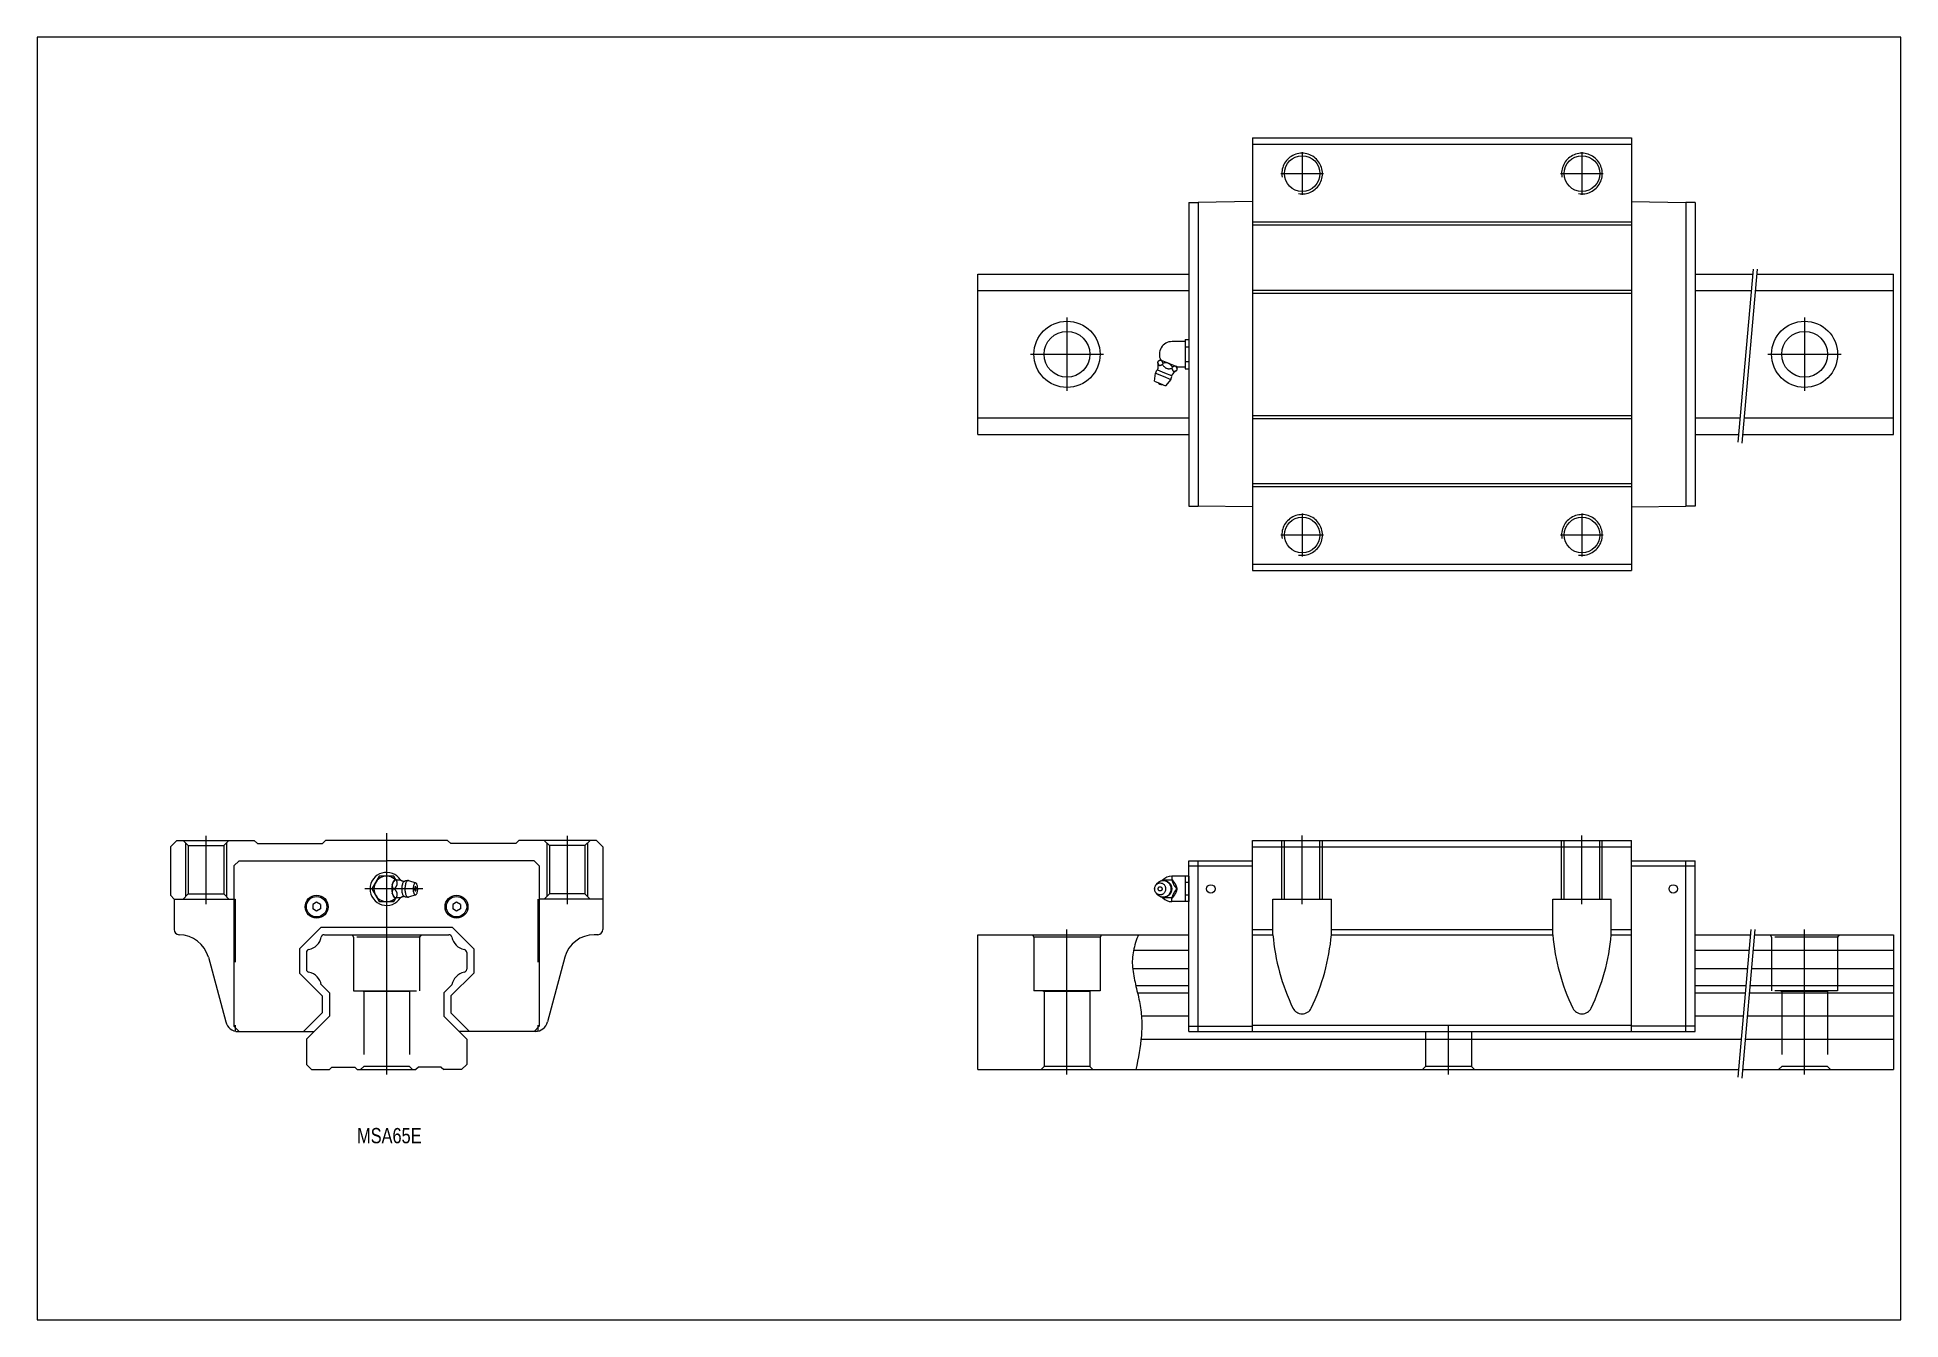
# Paper-space layout 'Layout1' of a CAD drawing. Header units: inches. Extents: x 34 to 262, y 26 to 183.
# The model-space entities are those that its viewports show. They can reach past a viewport. Long polylines and large blocks are cut down to what shows.
import ezdxf

# ---------------------------------------------------------------- set-up
doc = ezdxf.new("R2010")
doc.units = ezdxf.units.IN
for name, pattern in [('CENTER', [22.8, 15, -3, 1.8, -3]), ('DASHED', [4.8, 2.4, -2.4]), ('PHANTOM', [27.6, 15, -3, 1.8, -3, 1.8, -3])]:
    doc.linetypes.add(name, pattern=pattern)
doc.layers.add('ACAD_LAYER_0', color=7, linetype='Continuous', lineweight=0)
doc.layers.add('MSA45E [1]', color=7, linetype='Continuous', lineweight=0)
doc.styles.add('CK_TEXT_STYLE_0040', font='', dxfattribs={"width": 0.8, "height": 6})
doc.styles.get('CK_TEXT_STYLE_0040').set_extended_font_data('SMOOTH')

psp = doc.layouts.get("Layout1")

msp = doc.modelspace()

# ---------------------------------------------------------------- texts
at = {"layer": 'MSA45E [1]', "color": 4, "lineweight": 0, "insert": (1.08, -22.96), "char_height": 6, "attachment_point": 2, "line_spacing_factor": 0.96, "style": 'CK_TEXT_STYLE_0040'}
msp.add_mtext('MSA65E', dxfattribs=at)

# ---------------------------------------------------------------- linework, layer by layer
at = {"layer": 'MSA45E [1]', "color": 4, "linetype": 'Continuous', "lineweight": 0}
for p, q in [((340.46, 366.07), (489.46, 366.07)), ((340.46, 366.07), (340.46, 196.07)), ((340.46, 363.57), (489.46, 363.57)), ((489.46, 366.07), (489.46, 196.07)), ((315.46, 340.77), (319.06, 340.77)), ((315.46, 340.77), (315.46, 221.37)), ((340.46, 341.07), (319.06, 340.77)), ((319.06, 340.77), (319.06, 221.37)), ((489.46, 341.07), (510.86, 340.77)), ((514.46, 340.77), (510.86, 340.77)), ((510.86, 340.77), (510.86, 221.37)), ((514.46, 340.77), (514.46, 221.37)), ((340.46, 333.07), (489.46, 333.07)), ((340.46, 331.87), (489.46, 331.87)), ((232.5, 249.57), (232.5, 312.57)), ((232.5, 312.57), (315.46, 312.57)), ((514.46, 312.57), (537.18, 312.57)), ((538.79, 312.57), (592.5, 312.57)), ((592.5, 249.57), (592.5, 312.57)), ((232.5, 306.07), (315.46, 306.07)), ((340.46, 306.27), (489.46, 306.27)), ((340.46, 305.07), (489.46, 305.07)), ((514.46, 306.07), (536.61, 306.07)), ((538.22, 306.07), (592.5, 306.07)), ((313.97, 286.07, 0), (308.81, 286.07, 0)), ((313.97, 286.84), (315.46, 286.84)), ((313.97, 286.84), (313.97, 275.3)), ((315.46, 286.84), (315.46, 275.3)), ((514.46, 286.84), (514.46, 275.3)), ((304.58, 278.69, -0.2), (304.18, 278.86, -0.2)), ((304.58, 278.69, -0.2), (304.65, 278.66, -0.2)), ((307.34, 277.55, -0.2), (304.65, 278.66, -0.2)), ((313.97, 283.96), (315.46, 283.96)), ((301.96, 270.47, -0.2), (302.26, 273.7, -0.2)), ((302.26, 273.7, -0.2), (305.31, 272.44, -0.2)), ((303.11, 274.97, -0.2), (305.89, 273.82, -0.2)), ((303.17, 277.82, -0.2), (303.4, 278.37, -0.2)), ((305.03, 277.04, -0.2), (305.26, 277.6, -0.2)), ((305.31, 272.44, -0.2), (308.36, 271.17, -0.2)), ((305.89, 273.82, -0.2), (308.66, 272.67, -0.2)), ((308.36, 271.17, -0.2), (306.3, 268.67, -0.2)), ((307.34, 277.55, -0.2), (307.49, 277.49, -0.2)), ((310.18, 276.37, -0.2), (307.49, 277.49, -0.2)), ((308.77, 275.5, -0.2), (309, 276.05, -0.2)), ((310.18, 276.37, -0.2), (310.26, 276.34, -0.2)), ((310.65, 276.18, -0.2), (310.26, 276.34, -0.2)), ((310.63, 274.72, -0.2), (310.86, 275.28, -0.2)), ((313.97, 276.07, 0), (310.67, 276.07, 0)), ((313.97, 278.18), (315.46, 278.18)), ((313.97, 275.3), (315.46, 275.3)), ((301.96, 270.47, -0.2), (304.13, 269.57, -0.2)), ((304.13, 269.57, -0.2), (306.3, 268.67, -0.2)), ((340.46, 257.07), (489.46, 257.07)), ((232.5, 256.07), (315.46, 256.07)), ((232.5, 249.57), (315.46, 249.57)), ((340.46, 255.87), (489.46, 255.87)), ((514.46, 256.07), (532.24, 256.07)), ((514.46, 249.57), (531.67, 249.57)), ((533.28, 249.57), (592.5, 249.57)), ((533.85, 256.07), (592.5, 256.07)), ((340.46, 230.27), (489.46, 230.27)), ((340.46, 229.07), (489.46, 229.07)), ((315.46, 221.37), (319.06, 221.37)), ((340.46, 221.07), (319.06, 221.37)), ((489.46, 221.07), (510.86, 221.37)), ((514.46, 221.37), (510.86, 221.37)), ((340.46, 198.57), (489.46, 198.57)), ((340.46, 196.07), (489.46, 196.07)), ((-82.5, 90), (-85, 87.5)), ((-82.5, 90), (-52, 90)), ((-52, 90), (-50.8, 88.8)), ((-50.8, 88.8), (-25.2, 88.8)), ((-24, 90), (-25.2, 88.8)), ((24, 90), (-24, 90)), ((24, 90), (25.2, 88.8)), ((50.8, 88.8), (25.2, 88.8)), ((52, 90), (50.8, 88.8)), ((82.5, 90), (52, 90)), ((85, 87.5), (82.5, 90)), ((340.46, 15), (340.46, 90)), ((340.46, 90), (489.46, 90)), ((489.46, 15), (489.46, 90)), ((-85, 87.5), (-85, 68.5)), ((-60, 80), (-58, 82)), ((-58, 82), (0, 82)), ((58, 82), (0, 82)), ((60, 80), (58, 82)), ((85, 87.5), (85, 55)), ((315.46, 82), (340.46, 82)), ((315.46, 15), (315.46, 82)), ((319.06, 15), (319.06, 82)), ((340.46, 87.5), (489.46, 87.5)), ((489.46, 82), (514.46, 82)), ((510.86, 15), (510.86, 82)), ((514.46, 15), (514.46, 82)), ((-60, 80), (-60, 17)), ((-2.89, 75.99, -10.15), (-5.77, 71, -10.15)), ((2.9, 75.99, -10.16), (-2.89, 75.99, -10.16)), ((3.76, 74.48, -9.81), (2.9, 75.99, -10.16)), ((3.22, 74.5), (3.31, 74.5)), ((3.87, 74.5), (3.31, 74.5)), ((3.87, 74.5), (5.51, 74.5)), ((8.64, 74.27), (11.45, 73.33)), ((60, 80), (60, 17)), ((305.03, 74.5, 10.72), (308.77, 74.5, 10.72)), ((315.46, 76), (308.73, 76)), ((308.73, 76), (308.73, 74.49, 3.58)), ((308.77, 74.5, 10.72), (309, 74.5, 10.72)), ((313.97, 76), (313.97, 66)), ((315.46, 73.45, 4.36), (313.97, 73.45, 4.36)), ((315.46, 80), (340.46, 80)), ((315.46, 76), (315.46, 66)), ((489.46, 80), (514.46, 80)), ((-85, 68.5), (-83.5, 67)), ((-83.5, 67), (-83.5, 55)), ((-5.77, 71, -10.15), (-2.89, 65.99, -10.16)), ((-2.89, 65.99, -10.16), (2.89, 66, -10.15)), ((2.22, 72.68), (2.25, 72.82)), ((2.25, 69.18), (2.22, 69.32)), ((2.89, 66, -10.15), (3.76, 67.51, -9.81)), ((3.31, 67.5), (3.22, 67.5)), ((3.87, 67.5), (3.31, 67.5)), ((5.5, 67.5), (3.87, 67.5)), ((11.45, 68.67), (8.64, 67.72)), ((302.52, 72.58, 10.72), (303.06, 73.22, 10.72)), ((303.06, 68.78, 10.72), (302.52, 69.42, 10.72)), ((308.77, 67.5, 10.72), (305.03, 67.5, 10.72)), ((308.73, 66), (308.73, 67.51, 3.58)), ((315.46, 66), (308.73, 66)), ((308.77, 67.5, 10.72), (309, 67.5, 10.72)), ((310.18, 72.82, 10.72), (310.26, 72.68, 10.72)), ((310.26, 69.32, 10.72), (310.18, 69.18, 10.72)), ((310.63, 71, 10.72), (310.86, 71, 10.72)), ((315.46, 68.53, 4.35), (313.97, 68.53, 4.35)), ((348.46, 53), (348.46, 67)), ((348.46, 67), (371.46, 67)), ((371.46, 53), (371.46, 67)), ((458.46, 67), (481.46, 67)), ((458.46, 53), (458.46, 67)), ((481.46, 53), (481.46, 67)), ((-27.5, 65.73), (-29, 64.87)), ((-29, 64.87), (-29, 63.13)), ((-27.5, 62.27), (-29, 63.13)), ((-26, 64.87), (-27.5, 65.73)), ((-26, 63.13), (-27.5, 62.27)), ((-26, 64.87), (-26, 63.13)), ((27.5, 65.73), (26, 64.87)), ((26, 64.87), (26, 63.13)), ((27.5, 62.27), (26, 63.13)), ((29, 64.87), (27.5, 65.73)), ((29, 63.13), (27.5, 62.27)), ((29, 64.87), (29, 63.13)), ((-25.91, 55.8), (-34.3, 47.41)), ((25.91, 55.8), (-25.91, 55.8)), ((-24.41, 53), (24.5, 53)), ((25.91, 55.8), (34.3, 47.41)), ((83, 53), (81.66, 53)), ((232.5, 0), (232.5, 53)), ((232.5, 53), (315.46, 53)), ((253.92, 53), (254.5, 52)), ((254.5, 52), (254.5, 31)), ((280.5, 52), (254.5, 52)), ((281.08, 53), (280.5, 52)), ((280.5, 52), (280.5, 31)), ((340.46, 55), (348.46, 55)), ((340.46, 53), (348.46, 53)), ((371.46, 55), (458.46, 55)), ((371.46, 53), (458.46, 53)), ((481.46, 55), (489.46, 55)), ((481.46, 53), (489.46, 53)), ((514.46, 53), (536.31, 53)), ((537.91, 53), (592.5, 53)), ((592.5, 53), (592.5, 0)), ((-70.07, 44.11), (-63.26, 18.71)), ((-34.3, 47.41), (-34.3, 37.94)), ((-31.5, 46), (-31.5, 39.4)), ((31.5, 46), (31.5, 39.4)), ((34.3, 47.41), (34.3, 37.94)), ((70.07, 44.11), (63.26, 18.71)), ((293.66, 46.89), (315.46, 46.89)), ((514.46, 46.89), (535.77, 46.89)), ((537.38, 46.89), (592.5, 46.89)), ((-34.3, 37.94), (-25.3, 28.94)), ((34.3, 37.94), (25.3, 28.94)), ((293.33, 39.69), (315.46, 39.69)), ((514.46, 39.69), (535.14, 39.69)), ((536.75, 39.69), (592.5, 39.69)), ((-25.65, 33.25), (-22.5, 30.1)), ((-22.5, 30.1), (-22.5, 21)), ((25.65, 33.25), (22.5, 30.1)), ((22.5, 30.1), (22.5, 21)), ((280.5, 31), (254.5, 31)), ((258.2, 31), (258.5, 30.7)), ((258.5, 30.7), (258.5, 1.2)), ((276.5, 30.7), (258.5, 30.7)), ((276.8, 31), (276.5, 30.7)), ((276.5, 30.7), (276.5, 1.2)), ((294.54, 33.06), (315.46, 33.06)), ((295.24, 30.14), (315.46, 30.14)), ((514.46, 33.06), (534.56, 33.06)), ((514.46, 30.14), (534.31, 30.14)), ((535.91, 30.14), (592.5, 30.14)), ((536.17, 33.06), (592.5, 33.06)), ((-32.6, 15), (-25.3, 22.3)), ((-25.3, 28.94), (-25.3, 22.3)), ((25.3, 28.94), (25.3, 22.3)), ((32.6, 15), (25.3, 22.3)), ((-60, 17), (-58, 15)), ((-59.3, 15), (-28.5, 15)), ((-58.43, 15), (-42.15, 15)), ((-22.5, 21), (-31.5, 12)), ((22.5, 21), (31.5, 12)), ((59.3, 15), (28.5, 15)), ((58.43, 15), (42.15, 15)), ((60, 17), (58, 15)), ((296.78, 21.1), (315.46, 21.1)), ((315.46, 17), (340.46, 17)), ((315.46, 15), (514.46, 15)), ((340.46, 17.5), (489.46, 17.5)), ((514.46, 17), (489.46, 17)), ((514.46, 21.1), (533.52, 21.1)), ((535.12, 21.1), (592.5, 21.1)), ((-31.5, 12), (-31.5, 2)), ((31.5, 12), (31.5, 2)), ((296.64, 12), (532.72, 12)), ((534.33, 12), (592.5, 12)), ((-31.5, 2), (-29.5, 0)), ((-29.5, 0), (-22.5, 0)), ((-21.5, 1), (-22.5, 0)), ((-21.5, 1), (-12.5, 1)), ((-12.5, 1), (-11.5, 0)), ((-11.5, 0), (11.5, 0)), ((12.5, 1), (11.5, 0)), ((21.5, 1), (12.5, 1)), ((21.5, 1), (22.5, 0)), ((29.5, 0), (22.5, 0)), ((31.5, 2), (29.5, 0)), ((232.5, 0), (531.67, 0)), ((258.5, 1.2), (257.3, 0)), ((276.5, 1.2), (258.5, 1.2)), ((277.7, 0), (276.5, 1.2)), ((533.28, 0), (592.5, 0))]:
    msp.add_line(p, q, dxfattribs=at)
at = {"layer": 'MSA45E [1]', "color": 253, "linetype": 'CENTER', "lineweight": 0}
for p, q in [((359.96, 360.47), (359.96, 343.67)), ((469.96, 360.47), (469.96, 343.67)), ((351.56, 352.07), (368.36, 352.07)), ((461.56, 352.07), (478.36, 352.07)), ((267.5, 295.47), (267.5, 266.67)), ((557.5, 295.47), (557.5, 266.67)), ((253.1, 281.07), (281.9, 281.07)), ((543.1, 281.07), (571.9, 281.07)), ((359.96, 218.47), (359.96, 201.67)), ((469.96, 218.47), (469.96, 201.67)), ((351.56, 210.07), (368.36, 210.07)), ((461.56, 210.07), (478.36, 210.07)), ((-71, 91.79), (-71, 65)), ((0, 92.88), (0, -2)), ((71, 91.79), (71, 65)), ((359.96, 65), (359.96, 92)), ((469.96, 65), (469.96, 92)), ((14.24, 71), (-8.57, 71)), ((267.5, -2), (267.5, 55)), ((557.5, -2), (557.5, 55)), ((417.5, -2), (417.5, 17.5))]:
    msp.add_line(p, q, dxfattribs=at)
at = {"layer": 'MSA45E [1]', "color": 253, "linetype": 'PHANTOM', "lineweight": 0}
for p, q in [((531.41, 246.53), (537.36, 314.57)), ((532.98, 246.14), (538.96, 314.57)), ((531.41, -3.04), (536.48, 55)), ((532.98, -3.43), (538.09, 55))]:
    msp.add_line(p, q, dxfattribs=at)
at = {"layer": 'MSA45E [1]', "color": 253, "linetype": 'DASHED', "lineweight": 0}
for p, q in [((-80, 90), (-78, 88)), ((-79, 89), (-79, 68)), ((-78, 88), (-78, 69)), ((-78, 88), (-64, 88)), ((-62, 90), (-64, 88)), ((-64, 88), (-64, 69)), ((-63, 89), (-63, 68)), ((62, 90), (64, 88)), ((63, 89), (63, 68)), ((64, 88), (64, 69)), ((78, 88), (64, 88)), ((80, 90), (78, 88)), ((78, 88), (78, 69)), ((79, 89), (79, 68)), ((351.96, 67), (351.96, 90)), ((352.96, 67), (352.96, 90)), ((366.96, 67), (366.96, 90)), ((367.96, 67), (367.96, 90)), ((461.96, 67), (461.96, 90)), ((462.96, 67), (462.96, 90)), ((476.96, 67), (476.96, 90)), ((477.96, 67), (477.96, 90)), ((-83.5, 67), (-59.5, 67)), ((-80, 67), (-78, 69)), ((-78, 69), (-64, 69)), ((-62, 67), (-64, 69)), ((-59.5, 67), (-59.5, 15.12)), ((59.5, 67), (59.5, 15.12)), ((85, 67), (59.5, 67)), ((62, 67), (64, 69)), ((78, 69), (64, 69)), ((80, 67), (78, 69)), ((302.16, 71, 10.72), (301.96, 71, 10.72)), ((-13.58, 53), (-13, 52)), ((-13.58, 53), (-13, 52)), ((13, 52), (-13, 52)), ((-13, 52), (-13, 31)), ((13.58, 53), (13, 52)), ((13.58, 53), (13, 52)), ((13, 52), (13, 31)), ((543.92, 53), (544.5, 52)), ((544.5, 52), (544.5, 31)), ((570.5, 52), (544.5, 52)), ((571.08, 53), (570.5, 52)), ((570.5, 52), (570.5, 31)), ((-13, 31), (13, 31)), ((-9.3, 31), (-9, 30.7)), ((-9.3, 31), (-9, 30.7)), ((9, 30.7), (-9, 30.7)), ((-9, 30.7), (-9, 1.2)), ((9.3, 31), (9, 30.7)), ((9.3, 31), (9, 30.7)), ((9, 30.7), (9, 1.2)), ((570.5, 31), (544.5, 31)), ((548.2, 31), (548.5, 30.7)), ((548.5, 30.7), (548.5, 1.2)), ((566.5, 30.7), (548.5, 30.7)), ((566.8, 31), (566.5, 30.7)), ((566.5, 30.7), (566.5, 1.2)), ((408.5, 15), (408.5, 1.2)), ((426.5, 15), (426.5, 1.2)), ((-9, 1.2), (-10.2, 0)), ((9, 1.2), (-9, 1.2)), ((10.2, 0), (9, 1.2)), ((408.5, 1.2), (407.3, 0)), ((426.5, 1.2), (408.5, 1.2)), ((427.7, 0), (426.5, 1.2)), ((548.5, 1.2), (547.3, 0)), ((566.5, 1.2), (548.5, 1.2)), ((567.7, 0), (566.5, 1.2))]:
    msp.add_line(p, q, dxfattribs=at)
at = {"layer": 'MSA45E [1]', "color": 4, "linetype": 'Continuous', "lineweight": 0}
for points in [[(304.58, 278.69), (304.55, 278.7), (304.52, 278.71), (304.48, 278.71), (304.45, 278.72), (304.41, 278.72), (304.38, 278.72), (304.34, 278.72), (304.31, 278.71), (304.27, 278.71), (304.18, 278.69), (304.08, 278.66), (303.99, 278.63), (303.89, 278.59), (303.79, 278.55), (303.69, 278.51), (303.59, 278.46), (303.5, 278.42), (303.4, 278.37)], [(303.17, 277.82), (303.2, 277.73), (303.23, 277.64), (303.26, 277.55), (303.3, 277.47), (303.33, 277.38), (303.37, 277.3), (303.4, 277.22), (303.44, 277.14), (303.48, 277.07), (303.51, 277.02), (303.54, 276.98), (303.56, 276.94), (303.59, 276.91), (303.63, 276.87), (303.66, 276.84), (303.69, 276.81), (303.73, 276.78), (303.76, 276.76), (303.8, 276.74), (303.84, 276.73), (303.89, 276.71), (303.93, 276.71), (303.97, 276.7), (304.02, 276.7), (304.07, 276.7), (304.11, 276.7), (304.16, 276.71), (304.25, 276.73), (304.35, 276.76), (304.45, 276.79), (304.54, 276.82), (304.64, 276.86), (304.74, 276.91), (304.84, 276.95), (304.94, 277), (305.03, 277.04)], [(305.03, 277.04), (305.19, 276.85), (305.35, 276.66), (305.51, 276.46), (305.68, 276.28), (305.85, 276.1), (306.03, 275.94), (306.23, 275.79), (306.43, 275.67), (306.65, 275.56), (306.87, 275.49), (307.1, 275.44), (307.34, 275.41), (307.57, 275.4), (307.81, 275.41), (308.05, 275.42), (308.29, 275.45), (308.53, 275.47), (308.77, 275.5)], [(307.34, 277.55), (307.28, 277.57), (307.22, 277.59), (307.15, 277.61), (307.09, 277.62), (307.03, 277.64), (306.96, 277.65), (306.9, 277.66), (306.83, 277.67), (306.76, 277.67), (306.6, 277.68), (306.43, 277.69), (306.26, 277.69), (306.1, 277.68), (305.93, 277.67), (305.76, 277.65), (305.6, 277.63), (305.43, 277.62), (305.26, 277.6)], [(309, 276.05), (308.91, 276.16), (308.82, 276.28), (308.73, 276.39), (308.63, 276.5), (308.54, 276.61), (308.45, 276.72), (308.35, 276.82), (308.25, 276.93), (308.15, 277.03), (308.08, 277.08), (308.02, 277.14), (307.95, 277.2), (307.88, 277.25), (307.81, 277.3), (307.74, 277.35), (307.67, 277.39), (307.59, 277.44), (307.52, 277.47), (307.51, 277.48), (307.51, 277.48), (307.51, 277.48), (307.51, 277.48), (307.5, 277.48), (307.5, 277.48), (307.5, 277.48), (307.49, 277.49), (307.49, 277.49)], [(308.77, 275.5), (308.8, 275.41), (308.83, 275.32), (308.86, 275.23), (308.9, 275.15), (308.93, 275.06), (308.97, 274.98), (309, 274.9), (309.04, 274.82), (309.08, 274.75), (309.11, 274.7), (309.14, 274.66), (309.17, 274.62), (309.2, 274.59), (309.23, 274.55), (309.26, 274.52), (309.29, 274.49), (309.33, 274.46), (309.36, 274.44), (309.4, 274.42), (309.44, 274.41), (309.49, 274.39), (309.53, 274.39), (309.57, 274.38), (309.62, 274.38), (309.67, 274.38), (309.71, 274.38), (309.76, 274.39), (309.85, 274.41), (309.95, 274.44), (310.05, 274.47), (310.14, 274.5), (310.24, 274.54), (310.34, 274.59), (310.44, 274.63), (310.54, 274.68), (310.63, 274.72)], [(310.18, 276.37), (310.12, 276.39), (310.06, 276.4), (310, 276.4), (309.94, 276.4), (309.88, 276.39), (309.81, 276.38), (309.75, 276.36), (309.68, 276.34), (309.61, 276.32), (309.55, 276.29), (309.48, 276.27), (309.41, 276.24), (309.34, 276.21), (309.27, 276.18), (309.2, 276.15), (309.14, 276.12), (309.07, 276.08), (309, 276.05)], [(3.31, 74.5), (3.23, 74.39), (3.14, 74.28), (3.05, 74.17), (2.96, 74.06), (2.88, 73.95), (2.79, 73.83), (2.71, 73.72), (2.64, 73.61), (2.56, 73.49), (2.52, 73.42), (2.48, 73.35), (2.44, 73.28), (2.4, 73.21), (2.37, 73.14), (2.33, 73.06), (2.3, 72.99), (2.28, 72.91), (2.26, 72.84), (2.26, 72.84), (2.26, 72.84), (2.25, 72.83), (2.25, 72.83), (2.25, 72.83), (2.25, 72.82), (2.25, 72.82), (2.25, 72.82), (2.25, 72.82)], [(3.09, 74.4), (2.96, 74.31), (2.84, 74.19), (2.73, 74.04), (2.63, 73.87), (2.53, 73.68), (2.45, 73.47), (2.37, 73.26), (2.31, 73.04), (2.25, 72.82)], [(3.07, 74.4), (3.08, 74.4), (3.08, 74.41), (3.09, 74.41), (3.09, 74.41), (3.1, 74.41), (3.1, 74.42), (3.11, 74.42), (3.12, 74.42), (3.12, 74.43), (3.13, 74.43), (3.13, 74.43), (3.13, 74.43), (3.14, 74.44), (3.14, 74.44), (3.15, 74.44), (3.15, 74.45), (3.16, 74.45), (3.16, 74.45), (3.17, 74.46), (3.17, 74.46), (3.18, 74.46), (3.18, 74.46), (3.18, 74.47), (3.19, 74.47), (3.19, 74.47), (3.2, 74.48), (3.2, 74.48), (3.2, 74.48), (3.21, 74.49), (3.21, 74.49), (3.21, 74.49), (3.22, 74.49), (3.22, 74.5), (3.23, 74.5), (3.23, 74.5), (3.23, 74.51)], [(5.5, 74.5), (5.52, 74.49), (5.53, 74.48), (5.54, 74.47), (5.56, 74.46), (5.57, 74.45), (5.59, 74.44), (5.6, 74.43), (5.62, 74.42), (5.63, 74.41), (5.66, 74.39), (5.69, 74.37), (5.73, 74.35), (5.76, 74.34), (5.79, 74.32), (5.83, 74.3), (5.86, 74.28), (5.9, 74.26), (5.93, 74.25), (5.97, 74.23), (6.01, 74.21), (6.05, 74.2), (6.1, 74.18), (6.14, 74.17), (6.18, 74.15), (6.22, 74.14), (6.27, 74.12), (6.31, 74.11), (6.36, 74.1), (6.4, 74.08), (6.45, 74.07), (6.5, 74.06), (6.55, 74.05), (6.59, 74.04), (6.64, 74.03), (6.69, 74.03), (6.74, 74.02), (6.77, 74.02), (6.8, 74.01), (6.83, 74.01), (6.85, 74.01), (6.88, 74.01), (6.91, 74.01), (6.94, 74), (6.97, 74), (7, 74)], [(6.82, 73.91), (6.62, 73.73), (6.5, 73.57), (6.41, 73.41), (6.3, 73.18), (6.2, 72.88), (6.1, 72.52), (6.03, 72.13), (5.98, 71.74), (5.95, 71.41), (5.94, 71.1), (5.94, 71), (5.94, 71), (5.96, 70.45), (5.99, 70.11), (6.06, 69.69), (6.13, 69.34), (6.21, 69.06), (6.32, 68.76), (6.42, 68.56), (6.54, 68.37), (6.65, 68.23), (6.77, 68.11), (6.82, 68.08)], [(6.81, 73.91), (6.82, 73.91), (6.82, 73.91), (6.83, 73.92), (6.83, 73.92), (6.84, 73.92), (6.84, 73.92), (6.85, 73.93), (6.85, 73.93), (6.85, 73.93), (6.89, 73.96), (6.93, 73.98), (6.97, 74), (7, 74.02), (7.04, 74.04), (7.08, 74.06), (7.12, 74.08), (7.16, 74.1), (7.2, 74.11), (7.25, 74.13), (7.29, 74.15), (7.33, 74.16), (7.37, 74.17), (7.41, 74.19), (7.45, 74.2), (7.49, 74.21), (7.54, 74.23), (7.58, 74.24), (7.62, 74.25), (7.67, 74.26), (7.71, 74.27), (7.75, 74.27), (7.79, 74.28), (7.84, 74.29), (7.88, 74.29), (7.93, 74.3), (7.97, 74.3), (8.02, 74.31), (8.07, 74.31), (8.11, 74.31), (8.16, 74.32), (8.21, 74.32), (8.26, 74.32), (8.3, 74.31), (8.35, 74.31), (8.4, 74.31), (8.41, 74.31), (8.43, 74.3), (8.45, 74.3), (8.46, 74.3), (8.48, 74.3), (8.5, 74.29), (8.51, 74.29), (8.53, 74.29), (8.54, 74.28)], [(8.48, 74.3), (8.27, 74.25), (8.14, 74.18), (8.03, 74.08), (7.93, 73.97), (7.81, 73.79), (7.71, 73.61), (7.59, 73.36), (7.48, 73.04), (7.38, 72.65), (7.3, 72.22), (7.25, 71.8), (7.22, 71.44), (7.21, 71.1), (7.21, 71), (7.21, 71), (7.24, 70.36), (7.27, 70), (7.32, 69.67), (7.4, 69.26), (7.5, 68.91), (7.6, 68.62), (7.71, 68.38), (7.81, 68.2), (7.9, 68.06), (8.02, 67.92), (8.13, 67.83), (8.24, 67.75), (8.37, 67.71), (8.48, 67.7), (8.6, 67.71), (8.64, 67.72)], [(8.64, 74.27), (8.62, 74.28), (8.6, 74.28), (8.58, 74.28), (8.57, 74.29), (8.55, 74.29), (8.53, 74.29), (8.51, 74.3), (8.49, 74.3), (8.48, 74.3)], [(12.24, 71), (12.21, 71.57), (12.18, 71.86), (12.1, 72.24), (12.03, 72.51), (11.94, 72.74), (11.84, 72.94), (11.74, 73.1), (11.65, 73.2), (11.57, 73.27), (11.49, 73.31), (11.38, 73.34), (11.28, 73.34), (11.18, 73.31), (11.09, 73.26), (10.99, 73.16), (10.89, 73.04), (10.79, 72.86), (10.69, 72.62), (10.6, 72.32), (10.52, 71.98), (10.48, 71.64), (10.45, 71.35), (10.44, 71.08), (10.44, 71), (10.44, 71), (10.47, 70.43), (10.5, 70.14), (10.58, 69.75), (10.65, 69.49), (10.74, 69.25), (10.84, 69.05), (10.94, 68.89), (11.02, 68.8), (11.11, 68.73), (11.19, 68.68), (11.3, 68.65), (11.4, 68.65), (11.5, 68.68), (11.59, 68.74), (11.69, 68.84), (11.79, 68.96), (11.89, 69.13), (11.99, 69.37), (12.08, 69.67), (12.16, 70.01), (12.2, 70.35), (12.23, 70.64), (12.24, 70.91), (12.24, 71)], [(303.06, 73.22), (303.44, 73.61), (303.64, 73.76), (303.89, 73.92), (304.09, 74.03), (304.33, 74.12), (304.58, 74.2), (304.83, 74.26), (305.04, 74.29), (305.31, 74.3)], [(304.84, 74.27), (304.87, 74.27), (304.9, 74.28), (304.93, 74.28), (304.96, 74.29), (304.99, 74.29), (305.02, 74.29), (305.05, 74.3), (305.08, 74.3), (305.11, 74.3), (305.16, 74.31), (305.22, 74.31), (305.27, 74.31), (305.32, 74.32), (305.37, 74.32), (305.42, 74.32), (305.48, 74.32), (305.53, 74.32), (305.58, 74.31), (305.63, 74.31), (305.68, 74.31), (305.73, 74.3), (305.79, 74.3), (305.84, 74.29), (305.89, 74.28), (305.94, 74.28), (305.99, 74.27), (306.04, 74.26), (306.09, 74.25), (306.14, 74.24), (306.19, 74.22), (306.24, 74.21), (306.29, 74.2), (306.34, 74.18), (306.39, 74.17), (306.44, 74.15), (306.49, 74.14), (306.54, 74.12), (306.59, 74.1), (306.63, 74.08), (306.68, 74.06), (306.73, 74.04), (306.78, 74.02), (306.82, 74), (306.87, 73.97), (306.91, 73.95), (306.96, 73.93), (307, 73.9), (307.05, 73.88), (307.09, 73.85), (307.14, 73.82), (307.18, 73.79), (307.22, 73.77), (307.26, 73.74), (307.31, 73.71), (307.35, 73.68), (307.39, 73.64), (307.43, 73.61), (307.47, 73.58), (307.51, 73.55), (307.55, 73.51), (307.59, 73.48), (307.62, 73.44), (307.66, 73.41), (307.7, 73.37), (307.73, 73.34), (307.77, 73.3), (307.81, 73.26), (307.84, 73.22), (307.87, 73.18), (307.91, 73.14), (307.94, 73.1), (307.97, 73.06), (308, 73.02), (308.03, 72.98), (308.06, 72.94), (308.09, 72.9), (308.12, 72.85), (308.15, 72.81), (308.18, 72.77), (308.21, 72.72), (308.23, 72.68), (308.26, 72.63), (308.28, 72.58), (308.31, 72.54), (308.33, 72.49), (308.35, 72.44), (308.37, 72.4), (308.4, 72.35), (308.42, 72.3), (308.44, 72.25), (308.45, 72.2), (308.47, 72.16), (308.49, 72.11), (308.51, 72.06), (308.52, 72.01), (308.54, 71.96), (308.55, 71.91), (308.57, 71.86), (308.58, 71.8), (308.59, 71.75), (308.6, 71.7), (308.61, 71.65), (308.62, 71.6), (308.63, 71.55), (308.64, 71.49), (308.65, 71.44), (308.65, 71.39), (308.66, 71.34), (308.66, 71.3), (308.67, 71.26), (308.67, 71.22), (308.67, 71.19), (308.67, 71.15), (308.67, 71.11), (308.68, 71.08), (308.68, 71.04), (308.68, 71)], [(304.85, 74.26), (304.87, 74.28), (304.89, 74.31), (304.91, 74.34), (304.93, 74.37), (304.95, 74.39), (304.97, 74.42), (304.99, 74.45), (305.01, 74.47), (305.03, 74.5)], [(308.77, 74.5), (308.8, 74.39), (308.83, 74.28), (308.86, 74.17), (308.9, 74.06), (308.93, 73.95), (308.97, 73.84), (309, 73.73), (309.04, 73.61), (309.08, 73.5), (309.11, 73.43), (309.14, 73.35), (309.17, 73.28), (309.2, 73.21), (309.23, 73.14), (309.26, 73.07), (309.29, 72.99), (309.33, 72.92), (309.36, 72.84), (309.4, 72.77), (309.44, 72.69), (309.49, 72.62), (309.53, 72.54), (309.57, 72.47), (309.62, 72.39), (309.67, 72.32), (309.71, 72.25), (309.76, 72.18), (309.85, 72.04), (309.95, 71.9), (310.05, 71.77), (310.14, 71.64), (310.24, 71.51), (310.34, 71.38), (310.44, 71.25), (310.54, 71.13), (310.63, 71)], [(2.22, 72.68), (2.18, 72.47), (2.15, 72.27), (2.12, 72.07), (2.1, 71.88), (2.08, 71.69), (2.07, 71.5), (2.06, 71.33), (2.06, 71.16), (2.05, 71), (2.05, 71), (2.06, 70.83), (2.06, 70.67), (2.07, 70.49), (2.08, 70.31), (2.1, 70.12), (2.12, 69.92), (2.15, 69.72), (2.18, 69.52), (2.22, 69.32)], [(2.22, 72.68), (2.21, 72.62), (2.2, 72.56), (2.2, 72.51), (2.2, 72.45), (2.19, 72.39), (2.19, 72.34), (2.2, 72.28), (2.2, 72.23), (2.21, 72.17), (2.22, 72.04), (2.25, 71.9), (2.28, 71.77), (2.32, 71.64), (2.36, 71.51), (2.4, 71.38), (2.45, 71.25), (2.49, 71.12), (2.54, 71)], [(2.54, 71), (2.51, 70.91), (2.48, 70.82), (2.44, 70.73), (2.41, 70.64), (2.38, 70.55), (2.35, 70.46), (2.33, 70.37), (2.3, 70.28), (2.28, 70.19), (2.25, 70.1), (2.23, 70), (2.22, 69.91), (2.21, 69.81), (2.2, 69.72), (2.19, 69.62), (2.2, 69.52), (2.2, 69.42), (2.22, 69.32)], [(2.25, 69.18), (2.28, 69.08), (2.32, 68.98), (2.36, 68.88), (2.4, 68.78), (2.45, 68.68), (2.51, 68.59), (2.57, 68.49), (2.63, 68.4), (2.69, 68.31), (2.75, 68.22), (2.82, 68.12), (2.89, 68.03), (2.96, 67.94), (3.03, 67.85), (3.1, 67.76), (3.17, 67.67), (3.24, 67.59), (3.31, 67.5)], [(2.25, 69.18), (2.31, 68.95), (2.37, 68.73), (2.45, 68.52), (2.53, 68.32), (2.63, 68.13), (2.73, 67.96), (2.84, 67.81), (2.96, 67.68), (3.09, 67.59)], [(3.23, 67.49), (3.22, 67.5), (3.22, 67.5), (3.22, 67.5), (3.21, 67.5), (3.21, 67.51), (3.21, 67.51), (3.2, 67.51), (3.2, 67.52), (3.2, 67.52), (3.19, 67.52), (3.19, 67.52), (3.18, 67.53), (3.18, 67.53), (3.18, 67.53), (3.17, 67.54), (3.17, 67.54), (3.16, 67.54), (3.16, 67.54), (3.15, 67.55), (3.15, 67.55), (3.15, 67.55), (3.14, 67.55), (3.14, 67.56), (3.13, 67.56), (3.13, 67.56), (3.12, 67.57), (3.12, 67.57), (3.11, 67.57), (3.11, 67.57), (3.1, 67.58), (3.1, 67.58), (3.09, 67.58), (3.09, 67.59), (3.08, 67.59), (3.08, 67.59), (3.07, 67.59)], [(6.98, 67.99), (6.97, 67.99), (6.96, 67.99), (6.95, 67.99), (6.94, 67.99), (6.93, 67.99), (6.92, 67.99), (6.91, 67.99), (6.9, 67.99), (6.89, 67.99), (6.84, 67.98), (6.79, 67.98), (6.75, 67.98), (6.7, 67.97), (6.65, 67.96), (6.6, 67.95), (6.55, 67.94), (6.51, 67.93), (6.46, 67.92), (6.42, 67.91), (6.37, 67.9), (6.33, 67.89), (6.29, 67.88), (6.24, 67.86), (6.2, 67.85), (6.16, 67.84), (6.12, 67.82), (6.08, 67.81), (6.04, 67.79), (6, 67.78), (5.97, 67.76), (5.93, 67.74), (5.89, 67.73), (5.86, 67.71), (5.83, 67.69), (5.79, 67.68), (5.76, 67.66), (5.73, 67.64), (5.7, 67.62), (5.67, 67.61), (5.64, 67.59), (5.61, 67.57), (5.58, 67.55), (5.56, 67.54), (5.53, 67.52), (5.51, 67.5), (5.51, 67.5), (5.51, 67.5), (5.5, 67.5), (5.5, 67.5), (5.5, 67.5), (5.5, 67.49), (5.5, 67.49), (5.5, 67.49), (5.49, 67.49)], [(8.54, 67.7), (8.5, 67.7), (8.45, 67.69), (8.41, 67.69), (8.37, 67.69), (8.33, 67.68), (8.29, 67.68), (8.24, 67.68), (8.2, 67.68), (8.16, 67.68), (8.11, 67.68), (8.07, 67.68), (8.02, 67.68), (7.98, 67.69), (7.93, 67.69), (7.88, 67.7), (7.84, 67.7), (7.79, 67.71), (7.75, 67.72), (7.7, 67.73), (7.66, 67.74), (7.61, 67.75), (7.57, 67.76), (7.53, 67.77), (7.49, 67.78), (7.44, 67.79), (7.4, 67.81), (7.36, 67.82), (7.32, 67.84), (7.28, 67.85), (7.24, 67.87), (7.2, 67.88), (7.16, 67.9), (7.12, 67.92), (7.08, 67.94), (7.04, 67.96), (7, 67.98), (6.98, 67.99), (6.96, 68), (6.94, 68.01), (6.91, 68.03), (6.89, 68.04), (6.87, 68.05), (6.85, 68.07), (6.83, 68.08), (6.81, 68.1)], [(11.54, 71.64), (11.44, 71.79), (11.38, 71.82), (11.33, 71.83), (11.27, 71.81), (11.22, 71.76), (11.16, 71.68), (11.11, 71.57), (11.06, 71.38), (11.03, 71.2), (11.02, 71.04), (11.02, 71), (11.02, 71), (11.02, 70.9), (11.03, 70.79), (11.05, 70.68), (11.07, 70.56), (11.1, 70.44), (11.15, 70.33), (11.21, 70.25), (11.27, 70.19), (11.34, 70.17)], [(11.34, 70.17), (11.36, 70.17), (11.39, 70.18), (11.41, 70.19), (11.44, 70.21), (11.46, 70.23), (11.48, 70.25), (11.5, 70.28), (11.52, 70.31), (11.54, 70.35)], [(304.53, 67.8), (304.52, 67.81), (304.51, 67.81), (304.5, 67.82), (304.49, 67.82), (304.48, 67.82), (304.47, 67.83), (304.46, 67.83), (304.45, 67.83), (304.44, 67.84), (304.43, 67.84), (304.43, 67.84), (304.43, 67.84), (304.43, 67.84), (304.43, 67.84), (304.42, 67.84), (304.42, 67.85), (304.42, 67.85), (304.42, 67.85)], [(308.68, 71), (308.68, 70.95), (308.68, 70.9), (308.67, 70.85), (308.67, 70.8), (308.67, 70.75), (308.66, 70.7), (308.66, 70.65), (308.65, 70.6), (308.65, 70.55), (308.64, 70.49), (308.63, 70.44), (308.62, 70.39), (308.61, 70.34), (308.6, 70.28), (308.59, 70.23), (308.58, 70.18), (308.56, 70.13), (308.55, 70.08), (308.53, 70.02), (308.52, 69.97), (308.5, 69.92), (308.48, 69.87), (308.46, 69.82), (308.45, 69.77), (308.43, 69.72), (308.41, 69.67), (308.38, 69.62), (308.36, 69.57), (308.34, 69.53), (308.31, 69.48), (308.29, 69.43), (308.26, 69.38), (308.24, 69.34), (308.21, 69.29), (308.18, 69.24), (308.16, 69.2), (308.13, 69.15), (308.1, 69.11), (308.07, 69.06), (308.04, 69.02), (308, 68.98), (307.97, 68.93), (307.94, 68.89), (307.9, 68.85), (307.87, 68.81), (307.83, 68.77), (307.8, 68.73), (307.76, 68.69), (307.72, 68.65), (307.69, 68.62), (307.65, 68.58), (307.61, 68.54), (307.57, 68.51), (307.53, 68.47), (307.49, 68.44), (307.45, 68.4), (307.41, 68.37), (307.36, 68.34), (307.32, 68.3), (307.28, 68.27), (307.23, 68.24), (307.19, 68.21), (307.15, 68.18), (307.1, 68.16), (307.06, 68.13), (307.01, 68.1), (306.96, 68.08), (306.92, 68.05), (306.87, 68.03), (306.82, 68), (306.77, 67.98), (306.73, 67.96), (306.68, 67.94), (306.63, 67.92), (306.58, 67.9), (306.53, 67.88), (306.48, 67.86), (306.43, 67.84), (306.38, 67.83), (306.33, 67.81), (306.28, 67.8), (306.23, 67.79), (306.18, 67.77), (306.13, 67.76), (306.08, 67.75), (306.03, 67.74), (305.97, 67.73), (305.92, 67.72), (305.87, 67.71), (305.82, 67.71), (305.77, 67.7), (305.72, 67.7), (305.66, 67.69), (305.61, 67.69), (305.56, 67.68), (305.51, 67.68), (305.46, 67.68), (305.4, 67.68), (305.35, 67.68), (305.3, 67.68), (305.25, 67.69), (305.2, 67.69), (305.14, 67.7), (305.09, 67.7), (305.04, 67.71), (304.99, 67.71), (304.94, 67.72), (304.89, 67.73), (304.86, 67.73), (304.83, 67.74), (304.8, 67.74), (304.77, 67.75), (304.73, 67.75), (304.7, 67.76), (304.67, 67.77), (304.64, 67.77), (304.61, 67.78)], [(305.03, 67.5), (305.01, 67.53), (304.99, 67.55), (304.97, 67.58), (304.95, 67.61), (304.93, 67.63), (304.91, 67.66), (304.89, 67.68), (304.87, 67.71), (304.85, 67.74)], [(310.63, 71), (310.55, 70.89), (310.47, 70.78), (310.38, 70.67), (310.3, 70.56), (310.21, 70.45), (310.13, 70.34), (310.04, 70.23), (309.96, 70.11), (309.88, 70), (309.83, 69.93), (309.78, 69.85), (309.73, 69.78), (309.69, 69.71), (309.64, 69.64), (309.6, 69.57), (309.55, 69.49), (309.51, 69.42), (309.47, 69.34), (309.42, 69.27), (309.38, 69.19), (309.35, 69.12), (309.31, 69.04), (309.27, 68.97), (309.24, 68.89), (309.21, 68.82), (309.18, 68.75), (309.15, 68.68), (309.1, 68.54), (309.05, 68.4), (309, 68.27), (308.96, 68.14), (308.92, 68.01), (308.88, 67.88), (308.84, 67.75), (308.81, 67.63), (308.77, 67.5)]]:
    msp.add_lwpolyline(points, dxfattribs=at)
at = {"layer": 'MSA45E [1]', "color": 4, "linetype": 'Continuous', "lineweight": 0, "extrusion": (0, 0, -1)}
for points in [[(-305.26, 277.6), (-305.23, 277.69), (-305.2, 277.77), (-305.17, 277.86), (-305.13, 277.95), (-305.1, 278.03), (-305.06, 278.12), (-305.03, 278.2), (-304.99, 278.28), (-304.95, 278.35), (-304.92, 278.39), (-304.89, 278.44), (-304.87, 278.47), (-304.84, 278.51), (-304.81, 278.55), (-304.77, 278.58), (-304.74, 278.61), (-304.7, 278.63), (-304.67, 278.66), (-304.67, 278.66), (-304.66, 278.66), (-304.66, 278.66), (-304.66, 278.66), (-304.66, 278.66), (-304.66, 278.66), (-304.66, 278.66), (-304.66, 278.66), (-304.65, 278.66)], [(-310.86, 275.28), (-310.84, 275.35), (-310.81, 275.42), (-310.79, 275.49), (-310.76, 275.56), (-310.73, 275.63), (-310.71, 275.7), (-310.68, 275.77), (-310.65, 275.84), (-310.62, 275.9), (-310.59, 275.96), (-310.55, 276.02), (-310.52, 276.08), (-310.48, 276.14), (-310.44, 276.19), (-310.4, 276.23), (-310.35, 276.28), (-310.31, 276.31), (-310.26, 276.34)], [(-3.09, 71), (-3.18, 71.11), (-3.27, 71.22), (-3.36, 71.33), (-3.44, 71.44), (-3.53, 71.55), (-3.61, 71.66), (-3.69, 71.77), (-3.77, 71.89), (-3.85, 72), (-3.89, 72.07), (-3.93, 72.14), (-3.97, 72.21), (-4.01, 72.29), (-4.04, 72.36), (-4.07, 72.43), (-4.1, 72.5), (-4.13, 72.58), (-4.15, 72.65), (-4.17, 72.73), (-4.19, 72.8), (-4.2, 72.88), (-4.21, 72.95), (-4.21, 73.03), (-4.21, 73.1), (-4.21, 73.18), (-4.21, 73.25), (-4.2, 73.32), (-4.18, 73.46), (-4.16, 73.59), (-4.13, 73.72), (-4.09, 73.86), (-4.05, 73.99), (-4, 74.11), (-3.96, 74.24), (-3.91, 74.37), (-3.87, 74.5)], [(-304.13, 68.65), (-303.74, 68.69), (-303.54, 68.74), (-303.34, 68.81), (-303.14, 68.91), (-302.95, 69.03), (-302.76, 69.17), (-302.6, 69.33), (-302.44, 69.51), (-302.31, 69.71), (-302.2, 69.92), (-302.11, 70.13), (-302.04, 70.35), (-301.98, 70.64), (-301.96, 70.92), (-301.96, 71.19), (-301.99, 71.44), (-302.05, 71.67), (-302.14, 71.95), (-302.25, 72.18), (-302.37, 72.38), (-302.53, 72.6), (-302.69, 72.77), (-302.84, 72.9), (-303.03, 73.03), (-303.24, 73.15), (-303.41, 73.22), (-303.6, 73.28), (-303.78, 73.32), (-303.98, 73.34), (-304.13, 73.35), (-304.13, 73.35), (-304.51, 73.31), (-304.72, 73.26), (-304.92, 73.19), (-305.11, 73.09), (-305.31, 72.97), (-305.49, 72.83), (-305.66, 72.67), (-305.81, 72.49), (-305.94, 72.29), (-306.05, 72.08), (-306.14, 71.87), (-306.21, 71.65), (-306.27, 71.36), (-306.3, 71.08), (-306.29, 70.81), (-306.26, 70.56), (-306.21, 70.33), (-306.11, 70.05), (-306, 69.82), (-305.88, 69.62), (-305.72, 69.4), (-305.56, 69.23), (-305.41, 69.1), (-305.22, 68.97), (-305.01, 68.85), (-304.84, 68.78), (-304.65, 68.72), (-304.48, 68.68), (-304.27, 68.66), (-304.13, 68.65)], [(-305.31, 74.3), (-305.86, 74.25), (-306.07, 74.2), (-306.28, 74.13), (-306.49, 74.04), (-306.7, 73.94), (-306.9, 73.82), (-307.09, 73.68), (-307.28, 73.52), (-307.45, 73.35), (-307.62, 73.16), (-307.76, 72.96), (-307.94, 72.68), (-308.08, 72.38), (-308.19, 72.08), (-308.28, 71.77), (-308.33, 71.47), (-308.36, 71.17), (-308.36, 70.89), (-308.34, 70.62), (-308.29, 70.27), (-308.21, 69.96), (-308.11, 69.68), (-307.99, 69.43), (-307.83, 69.14), (-307.66, 68.89), (-307.49, 68.69), (-307.26, 68.46), (-307.06, 68.29), (-306.87, 68.16), (-306.64, 68.03), (-306.38, 67.91), (-306.17, 67.83), (-305.95, 67.77), (-305.74, 67.73), (-305.49, 67.71), (-305.31, 67.7), (-305.31, 67.7), (-304.81, 67.74), (-304.59, 67.79), (-304.33, 67.88), (-304.1, 67.97), (-303.85, 68.11), (-303.65, 68.23), (-303.46, 68.38), (-303.23, 68.59), (-303.06, 68.78)], [(-310.18, 72.82), (-310.12, 72.92), (-310.06, 73.02), (-310, 73.12), (-309.94, 73.22), (-309.88, 73.31), (-309.81, 73.41), (-309.75, 73.5), (-309.68, 73.6), (-309.61, 73.69), (-309.55, 73.78), (-309.48, 73.87), (-309.41, 73.96), (-309.34, 74.05), (-309.27, 74.14), (-309.2, 74.23), (-309.14, 74.32), (-309.07, 74.41), (-309, 74.5)], [(-3.87, 67.5), (-3.91, 67.61), (-3.95, 67.72), (-3.99, 67.83), (-4.02, 67.94), (-4.06, 68.05), (-4.09, 68.16), (-4.12, 68.27), (-4.15, 68.39), (-4.18, 68.5), (-4.19, 68.57), (-4.2, 68.64), (-4.21, 68.71), (-4.21, 68.79), (-4.21, 68.86), (-4.21, 68.93), (-4.21, 69), (-4.2, 69.08), (-4.19, 69.15), (-4.18, 69.23), (-4.16, 69.3), (-4.14, 69.38), (-4.11, 69.45), (-4.09, 69.53), (-4.06, 69.6), (-4.02, 69.68), (-3.99, 69.75), (-3.95, 69.82), (-3.87, 69.96), (-3.78, 70.09), (-3.69, 70.22), (-3.6, 70.36), (-3.5, 70.49), (-3.4, 70.61), (-3.3, 70.74), (-3.2, 70.87), (-3.09, 71)], [(-304.13, 70.17), (-303.87, 70.22), (-303.75, 70.28), (-303.63, 70.37), (-303.53, 70.48), (-303.45, 70.61), (-303.4, 70.74), (-303.37, 70.88), (-303.36, 71.06), (-303.39, 71.22), (-303.43, 71.35), (-303.51, 71.49), (-303.58, 71.59), (-303.68, 71.68), (-303.8, 71.75), (-303.91, 71.8), (-304.04, 71.82), (-304.13, 71.83), (-304.13, 71.83), (-304.38, 71.78), (-304.5, 71.72), (-304.62, 71.63), (-304.72, 71.52), (-304.8, 71.39), (-304.85, 71.26), (-304.88, 71.12), (-304.89, 70.94), (-304.87, 70.78), (-304.82, 70.65), (-304.75, 70.51), (-304.67, 70.41), (-304.57, 70.32), (-304.45, 70.25), (-304.34, 70.2), (-304.22, 70.18), (-304.13, 70.17)], [(-309, 67.5), (-309.08, 67.61), (-309.17, 67.72), (-309.25, 67.83), (-309.34, 67.94), (-309.42, 68.05), (-309.5, 68.16), (-309.59, 68.27), (-309.67, 68.39), (-309.75, 68.5), (-309.8, 68.57), (-309.85, 68.65), (-309.9, 68.72), (-309.94, 68.79), (-309.99, 68.86), (-310.04, 68.93), (-310.08, 69.01), (-310.12, 69.08), (-310.17, 69.16), (-310.17, 69.16), (-310.17, 69.16), (-310.17, 69.16), (-310.17, 69.17), (-310.17, 69.17), (-310.18, 69.17), (-310.18, 69.17), (-310.18, 69.18), (-310.18, 69.18)], [(-310.86, 71), (-310.84, 71.09), (-310.81, 71.18), (-310.79, 71.27), (-310.76, 71.35), (-310.73, 71.44), (-310.71, 71.53), (-310.68, 71.62), (-310.65, 71.72), (-310.62, 71.81), (-310.59, 71.9), (-310.55, 71.99), (-310.52, 72.09), (-310.48, 72.18), (-310.44, 72.28), (-310.4, 72.38), (-310.35, 72.48), (-310.31, 72.58), (-310.26, 72.68)], [(-310.26, 69.32), (-310.28, 69.38), (-310.31, 69.43), (-310.34, 69.49), (-310.37, 69.55), (-310.39, 69.6), (-310.41, 69.66), (-310.44, 69.71), (-310.46, 69.77), (-310.48, 69.82), (-310.54, 69.96), (-310.58, 70.1), (-310.63, 70.23), (-310.67, 70.36), (-310.71, 70.49), (-310.75, 70.62), (-310.79, 70.75), (-310.83, 70.87), (-310.86, 71)]]:
    msp.add_lwpolyline(points, dxfattribs=at)
at = {"layer": 'MSA45E [1]', "color": 4, "linetype": 'Continuous', "lineweight": 0}
for centre, radius in [((359.96, 352.07), 7), ((469.96, 352.07), 7), ((267.5, 281.07), 13), ((557.5, 281.07), 13), ((267.5, 281.07), 9), ((557.5, 281.07), 9), ((359.96, 210.07), 7), ((469.96, 210.07), 7), ((-27.5, 64), 4.5), ((-27.5, 64), 4), ((27.5, 64), 4.5), ((27.5, 64), 4), ((324.06, 71), 1.65), ((505.86, 71), 1.65)]:
    msp.add_circle(centre, radius, dxfattribs=at)
at = {"layer": 'MSA45E [1]', "color": 253, "linetype": 'CENTER', "lineweight": 0}
for centre in [(359.96, 352.07), (469.96, 352.07), (359.96, 210.07), (469.96, 210.07)]:
    msp.add_arc(centre, 8, 260, 190, dxfattribs=at)
at = {"layer": 'MSA45E [1]', "color": 4, "linetype": 'Continuous', "lineweight": 0, "extrusion": (0.030396, -0.04549, 0.998502)}
msp.add_arc((412.92, 62.04, -3.62), 4.99, 56.14993, 173.84773, dxfattribs=at)
at = {"layer": 'MSA45E [1]', "color": 4, "linetype": 'Continuous', "lineweight": 0}
for centre, radius, start, end in [((301.72, 281.97, -0.2), 3.97, 295.01553, 308.3929), ((304.62, 273.04, -0.2), 2.44, 127.94649, 164.43365), ((299.44, 276.46, -0.2), 3.97, 337.9078, 19.96836), ((306.23, 272.37, -0.2), 2.44, 330.56635, 7.05351), ((312.31, 271.13, -0.2), 3.97, 115.01454, 157.09221), ((314.59, 276.63, -0.2), 3.97, 186.6071, 199.96997), ((304.6, 270.73, -0.2), 1.5, 213.94269, 281.05731), ((0, 71), 6.5, 32.54408, 327.38613), ((0, 71), 5, 44.427, 315.573), ((308.73, 71), 5, 89.99152, 135.57341), ((10.18, 71), 1.5, 334.42135, 25.57865), ((308.73, 71), 5, 224.42659, 270.00848), ((-81.5, 55), 2, 180, 269.3536), ((-81.66, 41), 12, 15, 89.3536), ((-31.67, 53.17), 6.1, 280.80394, 349.19606), ((-24.5, 51.8), 1.2, 90, 169.19606), ((24.5, 51.8), 1.2, 10.80394, 90), ((31.67, 53.17), 6.1, 190.80394, 259.19606), ((81.66, 41), 12, 90, 165), ((83, 55), 2, 270, 0), ((430.61, 60), 82.45, 184.87064, 205.7629), ((289.3, 60), 82.45, 334.2371, 355.12936), ((540.61, 60), 82.45, 184.87064, 205.7629), ((399.3, 60), 82.45, 334.2371, 355.12936), ((-30.3, 46), 1.2, 100.80394, 180), ((30.3, 46), 1.2, 0, 79.19606), ((-30.3, 39.4), 1.2, 180, 259.19606), ((-31.67, 32.23), 6.1, 9.65607, 79.19606), ((31.67, 32.23), 6.1, 100.80394, 170.34393), ((30.3, 39.4), 1.2, 280.80394, 0), ((359.96, 25.9), 4, 205.7629, 334.2371), ((469.96, 25.9), 4, 205.7629, 334.2371), ((-58.43, 20), 5, 195, 270), ((58.43, 20), 5, 270, 345)]:
    msp.add_arc(centre, radius, start, end, dxfattribs=at)
msp.add_open_spline([(295.61, 53), (294.76, 50.94), (294.04, 48.83), (293.41, 45.58), (293.27, 44.5), (293.16, 42.32), (293.19, 41.23), (293.49, 37.91), (293.94, 35.7), (294.95, 31.27), (295.53, 29.05), (296.21, 25.69), (296.4, 24.57), (296.69, 22.33), (296.79, 21.21), (296.97, 17.85), (296.92, 15.61), (296.41, 8.87), (295.57, 4.41), (294.53, 0)], degree=3, knots=[0, 0, 0, 0, 0.123976, 0.123976, 0.184461, 0.184461, 0.245237, 0.245237, 0.370302, 0.370302, 0.497921, 0.497921, 0.561138, 0.561138, 0.623679, 0.623679, 0.748162, 0.748162, 1, 1, 1, 1], dxfattribs=at)

msp.set_redraw_order([(e.dxf.handle, doc.entitydb.next_handle()) for e in msp.query("TEXT MTEXT ATTDEF DIMENSION ARC_DIMENSION")])  # texts and dimensions are drawn at this point

# ---------------------------------------------------------------- viewports
at = {"layer": 'ACAD_LAYER_0', "color": 0, "lineweight": 0}
psp.add_viewport(center=(147.57, 104.08), size=(228.14, 156.9212), view_center_point=(228.97, 153.68), view_height=503.9201, dxfattribs=at)

doc.saveas('drawing.dxf')
